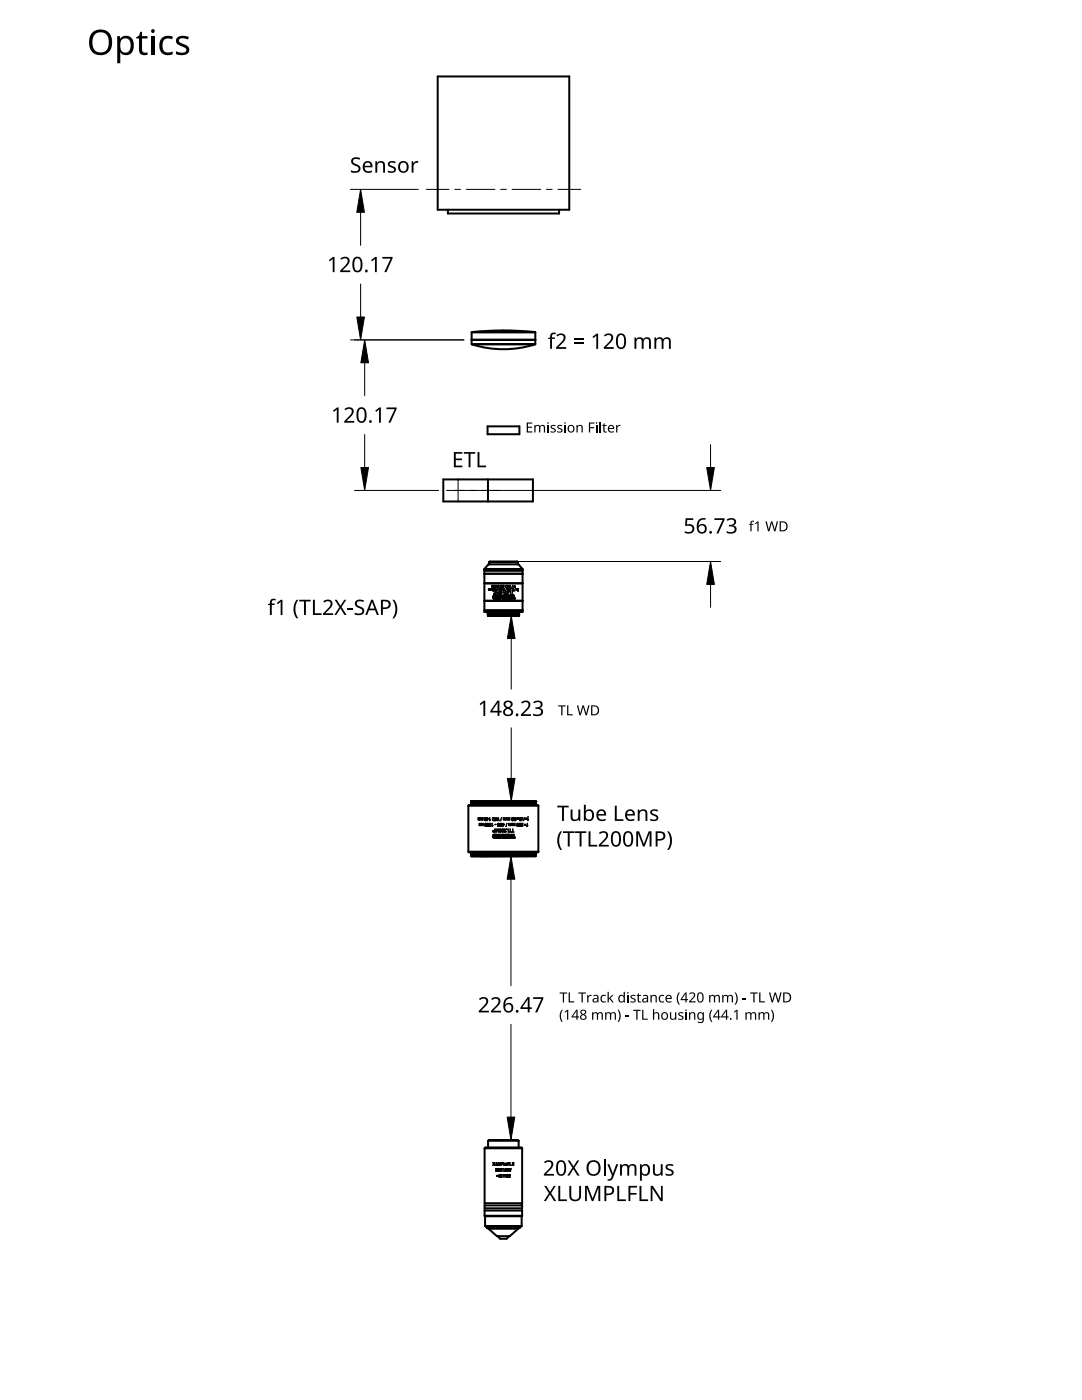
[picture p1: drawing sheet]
<svg xmlns="http://www.w3.org/2000/svg" width="216mm" height="279mm" viewBox="0 0 216 279" stroke-linecap="round" stroke-linejoin="round" font-family="sans-serif">
<g fill="none" stroke="#000" stroke-width=".4">
<path d="M87.3 15.3h26.3v26.6h-26.3zM89.4 41.9v.7h22.2v-.7M94.1 67.8v.1M94.1 66.3v1.5M94.1 67.9v.8M94.1 66.3h12.7M94.1 67.9h12.7M94.1 67.8h12.7M94.1 68.7h12.7M94.1 68.7h.1M94.2 68.7a20.8 20.8 0 0 0 12.6 0M94.2 66.3h12.6"/>
<path d="M94.2 66.3h-.1M94.2 68.7h12.6M106.8 66.3a61.9 61.9 0 0 0-12.6 0M106.8 66.3h.1M106.8 67.8v.1M106.8 66.3v1.5M106.8 67.9v.8M106.8 68.7h.1M88.5 95.7h17.8v4.4h-17.8zM97.3 85.1h6.3v1.6h-6.3zM97.4 95.7v4.4M96.7 113.6v8.5h7.6v-8.5"/>
<path d="M96.7 119.9h7.6M96.7 116.4h7.6M96.7 113.9h7.6M96.7 114.5h7.6M96.7 113.6l.8-1h6l.8 1M96.7 113.6h7.6M97.6 112.2v.4M97.6 112.2l.1-.1h5.5l.1 .1M97.6 112.2h5.7M98.5 119.1l.1 .2M98.5 119l-.1 .1M98.5 119.1h.1"/>
<path d="M98.5 119v.1M98.5 118.9v.1M98.6 119.1h.1M98.6 119.3h.1M98.6 119.3h-.1v.2h.4M98.6 119.3h.2M98.6 119.3h-.1l.1 .1 .3 .1M98.6 119v.1M98.7 119.3v.1M98.7 119.1l.2 .1M98.7 119.1h.1M98.7 119.4h.1"/>
<path d="M98.7 119v.1M98.7 119.3h.1M98.7 119h.1M98.7 118.9h.2M98.7 118.9h-.2M98.7 118.9h.1M98.7 119l.1 .1M98.8 119.3h-.1M98.8 119h.1M98.8 119.3h.1M98.8 119.1h.1M98.8 119.4h.1"/>
<path d="M98.8 119.3v.1M98.8 119v.1M98.8 119.1l.1 .1M98.9 119.2h.1M98.9 119.4v.1M98.9 118.9v.1M98.9 118.9l.1 .1M98.9 119.2l.1 .1M98.9 119h.1M99 119.1h.1M99 119.1v.1M99 119.3h.1"/>
<path d="M99 119.3l-.1 .1M99 119.2v.1M99 119.1h-.2M99 119.4h.1M99 119.4h-.1M99 119.2h.1M99 119.3l.5 .2v-.6l.2 .6h.1M99 119h.1M99 118.9v.1M99 118.9h1.4v.6h-.1v-.5h-.3l-.1 .5h-.2l-.2-.4v.4l-.5-.1M99 118.9h.1M99.1 119.1h.1"/>
<path d="M99.1 119v.1M99.1 119.1l.1 .1M99.1 119.3h.1M99.1 119h.1M99.1 119.3l.1 .1M99.2 119.1h.1M99.2 119.3l.1-.1v.2h-.1M99.2 119.3h-.1M99.2 119h-.1M99.2 119.2h.1M99.2 119l-.1 .1M99.2 119.4h.1"/>
<path d="M99.2 119.3h.1M99.2 119h.1M99.2 119h.1v.2h-.1M99.3 119.3h-.1M99.7 119.1h.1v.2zM99.8 119.1v.2M100.5 118.9h.1M100.5 118.9v.6h-.3v-.4h-.2M100.5 118.9v.3M100.5 119.2h.1M100.6 119.2h.1M100.6 119.2h-.1"/>
<path d="M100.6 118.9h-1.6M100.6 118.9h.1M100.6 118.9v.1M100.6 119h.1M100.6 119l.1 .1M100.6 119.3h.1M100.6 119.3l.1 .1M100.7 119.3h-.1M100.7 119.1h.1M100.7 119.4h.1M100.7 119.3l.2-.1v.2h-.2M100.7 119.1h.2v-.2h.1v.6h-.5v-.3"/>
<path d="M101.4 119.4h-.1M101.4 119h.1M101.4 119l-.2 .2 .1 .2M101.4 119v.4M101.7 118.9h.1v.2h.2v-.2h.2v.5h.2v-.5h.2v.5h.1v.1h-.7v-.2h-.2v.2h-.1zM103.3 112.2v.4M96.7 121.8h7.6M97.3 122.3v.1M97.3 122.5v.1M97.3 122.7v.1M97.3 122.6h.1M97.3 122.8h.1"/>
<path d="M97.3 122.5h.1M97.3 122.4l.1 .1M97.3 122.3h.1M97.4 122.9h.1M97.4 122.3h-.1M97.4 122.5h.1M97.4 122.6v.1M97.4 122.8v.1M97.4 122.3h6.2M97.4 122.3h.1M97.4 122.5h-.1M97.4 122.7h-.1"/>
<path d="M97.5 122.1v.2M97.6 122.3h-.2M100.5 122.9h-3.1M100.5 122.9h3.1M101.4 122.3h-4.1M103.4 122.1v.2M103.5 122.5l-6.1 .1M103.5 122.4l-6.1 .1M103.5 122.7l-6.1 .1M103.5 122.6l-6.1 .1M103.5 122.8l-6.1 .1M103.5 122.4h.1"/>
<path d="M103.5 122.5v.1M103.5 122.7v.1M103.5 122.8h.1M103.5 122.6h.1M103.6 122.7h-.1M103.6 122.5h-.1M103.6 122.3l-6.3 .1M103.6 122.5l-6.3 .1M103.6 122.7l-6.3 .1M103.6 122.5h-6.3M103.6 122.6l-6.3 .1M103.6 122.8l-3.1 .1"/>
<path d="M103.6 122.3l-.1 .1M103.6 122.3h.1M103.6 122.6v.1M103.6 122.8v.1M103.6 122.9h-6.2M94 160h.1M94.1 159.9h.1M94.1 159.9h12.8M94.1 159.9h1.8M94.1 159.9l-.1 .1M95.9 159.9l-1.9 .1M95.9 159.9h4.5"/>
<path d="M100.4 159.9l-6.4 .1M106.8 160h-12.7M106.8 160l-12.7 .1M106.8 160h.1M106.8 159.9h-6.4M106.9 159.9l-.1 .1M106.9 159.9h-.1M93.5 160.8l.1-.1h13.7l.1 .1M93.5 170l.1 .1h13.7l.1-.1M93.5 160.8v9.2M93.5 170h13.9M93.5 160.8h13.9"/>
<path d="M94 160.1h.1M94 160.3h.1M94 160.4v.1M94 170.3h.1M94 170.5h.1M94 170.6v.1M94 170.8h.1M94 170.7h.1M94 160.1l.1 .1M94 170.8l.1 .1M94 170.3l.1 .1M94 160.5h.1"/>
<path d="M94.1 170.4l-.1 .1M94.1 170.6h-.1M94.1 160.1h-.1M94.1 160v.1M94.1 160.2h.1M94.1 160.3v.1M94.1 170.4h.1M94.1 170.5v.1M94.1 170.7h.1M94.1 170.3h-.1M94.1 170.7l-.1 .1M94.1 160.2l-.1 .1"/>
<path d="M94.1 160.4h-.1M94.1 160.5v.2M94.1 170.1v.2M94.2 170.3h12.6M94.8 160.2l-.1 .1M98.5 166.9l.1 .1M98.6 166.6l-.1 .3M98.6 166.6l.4 .1M98.6 166.6l-.2 .1 .1 .2M98.6 167h.1M98.6 166.8h.1M98.6 167h-.2a.28 .28 0 0 0 .3 .2 .28 .28 0 0 0 .3-.1"/>
<path d="M98.6 167h-.1l.1 .2 .3-.1M98.6 167.1h.1M98.6 166.8l.2 .1M98.6 167.1h.2M98.7 166.8h.1M98.7 167h.1M98.7 167v.1M98.7 167.1h.1M98.7 166.7h-.1M98.7 166.7h.1M98.7 166.6h-.1M98.7 166.6h.1"/>
<path d="M98.7 166.6l.2 .1M98.8 167.1h-.1M98.8 167h.1M98.8 166.8h.1M98.8 166.7v.1M98.8 166.9h.1M98.8 166.8v.1M98.8 166.8l.2 .1M98.9 166.9v.1M98.9 167.1h.1M98.9 166.7h.1M98.9 166.7l.1 .1"/>
<path d="M98.9 166.8v.1M98.9 166.9h.1M98.9 167v.1M99 167.1l.1 .1M99 166.8h.1M99 167h.1M99 166.9h.1M99 166.7v.1M99 166.7h.1M99 167.1h.1M99 167v.1M99 166.9v.1"/>
<path d="M99 167.1v.1M99 167.2h.1M99.1 167.2h.1M99.1 167.2h.4v-.5l.2 .5M99.1 166.8h.1M99.1 166.8v.1M99.1 166.6l-.1 .1M99.1 166.9h.1M99.1 167v.1M99.1 166.7h.2v.2h-.1M99.1 167.1h.1M99.1 166.6h.1"/>
<path d="M99.1 166.6h.5M99.1 167h.1M99.2 167h-.1M99.2 167.1h.1M99.2 166.8h-.1M99.2 167h.1M99.2 166.6l-.2 .1M99.2 166.8h.1M99.2 166.8l.1 .1M99.2 167h.1l-.1 .1M99.3 167l-.1 .1M99.5 166.8l.1 .4h.2"/>
<path d="M99.6 166.6l.1 .1M99.6 166.8h.2l-.1 .2zM99.7 166.8v.2zM99.8 167.2l.2-.4h.3v.4M100.5 166.7h.1M100.5 166.7l-.1 .5h-.2v-.4h-.2l-.2 .4M100.5 166.7v.2M100.5 166.9h.1M100.6 166.9h.1M100.6 166.6h-1M100.6 166.6h.1M100.6 166.6l.1 .2"/>
<path d="M100.6 167h.1M100.6 167.1h.1M100.7 166.8h.1M100.7 167h-.1M100.7 167h.1v.1h-.2M100.7 166.8l.3-.2v.6h-.5l.1-.3M101 166.9h.1M101.2 167v.1M101.2 166.8v.2M101.2 167.1h.2M101.2 166.8h.1M101.3 166.7l-.1 .1"/>
<path d="M101.3 166.7h.1M101.3 166.7l.1 .1M101.4 166.8h.1M101.4 167v.1M101.4 166.8v.2M101.6 166.6h.2v.3h.2v-.3h.2v.5h.2v-.5h.1v.5h.2v.1h-.7v-.2h-.2v.2h-.2zM104.2 170.3h-10.2M106.7 160.5v.2M106.7 170.1v.2M106.8 170.8l-10.8 .1h10.9M106.8 170.3l-12.7 .1M106.8 170.5h-12.7"/>
<path d="M106.8 170.6l-12.7 .1M106.8 170.8l-12.7 .1M106.8 170.5l-12.7 .1M106.8 170.7h-12.7M106.8 160.4l-12.7 .1M106.8 160.3h-12.7M106.8 160.1l-12.7 .1M106.8 160.5h-7.9M106.8 160.3l-12.7 .1M106.8 160.2h-12.7M106.8 170.8l.1 .1M106.8 170.7h.1"/>
<path d="M106.8 170.5l.1 .1M106.8 170.3l.1 .1M106.8 160.5h-12.7M106.8 160.3l.1 .1M106.8 160.2h.1M106.8 160.1v.1M106.8 160.3h.1M106.8 160.4v.1M106.8 170.3h.1M106.8 170.5h.1M106.8 170.6v.1M106.8 170.8h.1"/>
<path d="M106.8 170.3h-12.8M106.9 170.9h-12.8M106.9 170.9h.1M106.9 160.4l-12.9 .1M106.9 160.1h-12.9M106.9 160.2l-12.9 .1M106.9 170.4l-12.9 .1M106.9 170.6h-12.9M106.9 170.7l-12.9 .1M106.9 160.4h-12.9M106.9 160l-12.9 .1M106.9 170.6l-12.9 .1"/>
<path d="M106.9 160v.1M106.9 160.2h.1M106.9 160.4h.1M106.9 170.4h.1M106.9 170.6h.1M106.9 170.7h.1M106.9 170.7l-.1 .1M106.9 170.6h-.1M106.9 170.4l-.1 .1M106.9 160.4h-.1M106.9 160.2l-.1 .1M106.9 160.1h-.1"/>
<path d="M107.4 160.8v9.2M96.7 229.2v10.9h7.5v-10.9M96.7 229.2l.2-.2h7.1l.2 .2M96.7 229.2h7.5M97.4 227.7l.2-.2h5.7l.2 .2M97.4 227.7v1.3M97.4 227.7h6.1M103.5 227.7v1.3M96.7 242.6l.1 .1M96.7 240.6h7.5v.5h-7.5zM96.7 242.6v-1h7.5v1M96.7 242.6h7.5"/>
<path d="M96.7 240.1v.5M96.7 241.1v.5M96.8 244.7l.4 .4h6.5l.4-.4M96.8 242.7v2M96.8 242.7h7.3M96.8 244.7h7.3M97.5 245.2l1.7 1.5h2.5l1.7-1.5M97.5 245.1v.1M97.5 245.2h5.9M99.3 246.7l.5 .5h1.3l.5-.5M103.4 245.1v.1M104.1 242.7v2"/>
<path d="M104.2 240.1v.5M104.2 241.1v.5M104.2 242.6l-.1 .1"/>
<circle cx="101.3" cy="119.2" r=".33"/>
<circle cx="101.3" cy="166.9" r=".33"/>
</g>
<g fill="none" stroke="#000" stroke-width=".2">
<path d="M91.4 95.7v4.4M97.5 117.7h.1M97.5 117.4h.1M97.5 117.7v.1M97.5 117.8h.1M97.5 117.4v.3M97.6 117.8h-.1M97.6 117.7v.1M97.6 117.7h.1M97.6 117.7v-.3v.3M97.6 117.8h.1M97.7 117.8h.1"/>
<path d="M97.7 117.7v.1M97.7 117.7h.1M97.7 117.7l.1-.3-.1 .4M97.9 117.8h.1M97.9 117.7h.1M97.9 117.7l-.1-.3 .1 .4M97.9 117.7v.1M98 117.8h-.1M98 117.8h.1M98 117.7v.1M98 117.7h.1M98 117.7l.1-.3-.1 .4"/>
<path d="M98.1 117.1h.1M98.1 117.1v.1M98.1 117.2h.1M98.2 117.2h.1M98.2 117.1l-.1-.3v.3M98.2 117.1h.1M98.3 117.1h-.1M98.3 117.1h.1M98.3 117.1l-.1 .1M98.3 117.1v-.3v.3M98.3 117.1v.1M98.3 117.2h.1"/>
<path d="M98.4 117.1h.1M98.4 117.8h.1M98.4 117.9h.1M98.4 117.5v.3M98.4 117.8v.1M98.4 117.5h.1M98.4 117.9v.1M98.4 117.2h.1M98.4 118h.1M98.5 117.9h-.1M98.5 116.8v.4zM98.5 117.9l-.1 .1"/>
<path d="M98.5 117.9h.1M98.5 117.5h.1M98.5 117.5v.1M98.5 117.6v.3M98.5 117.5h-.2l.1 .4M98.5 117.5v.4M98.6 118.7h.1M98.6 117.1h.1M98.6 117.1v.1M98.6 118.6h.1M98.6 118.5v.1M98.6 117.2h.1"/>
<path d="M98.6 118.5h.1M98.7 117.2h.1M98.7 117.1h.1M98.7 117.1l-.1-.3v.3M98.7 118.4l-.1 .1M98.7 117.9h.1M98.7 117.5v.4M98.7 118.4h.1M98.7 118.4h.2v.2h-.3M98.7 117.5h.1M98.7 117.5h.2M98.8 117.1h-.1"/>
<path d="M98.8 117.1h.1M98.8 117.1l-.1 .1M98.8 117.1v-.3l.1 .3M98.8 117.9h.1M98.8 117.1l.1 .1M98.8 117.5h.1M98.8 117.5v.4M98.9 117.2h.1M98.9 117.1h.1M98.9 117.5h.1M98.9 118.1v.6h-.3l-.1-.2 .4-.2zM98.9 117.5l-.1 .4"/>
<path d="M99 117.1h-.1M99 117.2h-.1M99 117.1v.1M99 116.8v.4zM99 118.1l.2 .2h.2l.2-.2-.3 .6zM99.1 117.4l-.1 .5h.3h-.3zM99.2 118.3h.2l-.1 .3zM99.3 117h.1M99.3 116.9v.1M99.3 117l.1 .1M99.3 117.2v.1M99.3 116.9h.1"/>
<path d="M99.3 117.2h.1M99.3 117.6l.2 .1zM99.3 117.3h.1M99.4 117h.1M99.4 116.9v.1M99.4 116.9h.1M99.4 117.1l-.1 .1M99.4 117.2h.1M99.4 117.1h.1M99.4 117v.1M99.4 117.1v.1M99.4 117.2l.1 .1"/>
<path d="M99.5 116.9h-.1M99.5 116.9h.1M99.5 117.1h-.1M99.5 117.1h.1M99.5 117.3h.1M99.5 117.2v.1M99.5 116.8l-.2 .1M99.5 116.8h.1M99.5 117.2h.1M99.5 117.2l-.1 .1M99.5 116.8l.1 .1h-.1M99.6 117.9h.1"/>
<path d="M99.6 117.5v.4M99.6 117.9l.1 .1M99.6 117.5h.2M99.6 117.5h.1M99.6 117.5l.1 .4M99.6 118.4h.1M99.7 118.1l-.1 .3M99.7 117.9h.1M99.7 118.4l.2 .1M99.7 118.1h.1M99.7 117.5h.1M99.7 118h.1"/>
<path d="M99.7 116.8h.1M99.7 118.3h.1M99.7 118.2v.1M99.7 118.2h.1M99.7 118.6h.1M99.8 117.5h-.1M99.8 117.5h.1M99.8 117.9h-.1M99.8 118.3l.3 .2M99.8 117.9h.1M99.8 117.5v.4M99.8 117.9l-.1 .1"/>
<path d="M99.9 118.5h.1M99.9 117.3h.1M99.9 117.2h.1M99.9 117.2v.1M100 118.6h-.2M100 117.1h.1M100 116.9v.2M100 117.2l.1 .1M100 117.7h.1M100 118.6h.1M100 117.9h.2l.1-.2-.1 .2zM100 118.5h.1"/>
<path d="M100 117.7v.1M100 116.9h.1M100 118.1l.1 .2-.4-.1M100 118.1h-.3M100 118.5v.1M100 117.8h.1M100 117.5v.2M100 117.5h.1M100.1 117.1h-.1M100.1 117.5l-.1 .2M100.1 117.7h.1M100.1 117.5h.1"/>
<path d="M100.1 116.9h.1M100.1 117.2v.1M100.1 118.5h.1M100.1 117.1h.1M100.1 118.6l-.1 .1a.17 .17 0 0 1-.2 .1 .17 .17 0 0 1-.1-.3v.1M100.1 116.9v.1M100.1 117.4l-.1 .1M100.1 116.8h.1M100.1 116.8l-.2 .1 .1 .2M100.1 117.4h.1M100.1 117.4l.1 .1M100.1 117v.1"/>
<path d="M100.1 117h.1M100.1 117.1v.1M100.1 116.8l.1 .4-.3 .1M100.2 117.7h-.1M100.2 117.5h.1M100.2 117.5v.1M100.2 118.3h.2zM100.2 117.8h-.2M100.2 117.6h.1M100.3 117h.1M100.3 117v.1M100.3 117.1h.1"/>
<path d="M100.3 116.9v.1M100.3 117.5l.1 .2M100.4 116.8l-.1 .3M100.4 117.5h-.1M100.4 117.5l.2-.1 .1 .2-.1-.1M100.4 117.8v.1M100.4 117.9h.1M100.4 116.9h.1M100.4 117.1h.1M100.4 117.8h.1M100.4 116.8h.1M100.4 117.9h.2"/>
<path d="M100.4 117.6h.1M100.4 117.7v.1M100.4 117.6v.1M100.4 117.7h.1M100.4 117.5v.1M100.4 117.5h.1M100.4 118.1l.3 .2 .3-.2-.2 .3 .2 .3-.3-.2-.2 .2 .2-.3zM100.5 117.9h.1M100.5 117.8h-.1M100.5 116.9h-.1M100.5 117.7h.1M100.5 117.5h-.1"/>
<path d="M100.5 117.5h.1M100.5 117.1h-.1M100.5 117.1h.1l-.1 .2h-.2l.2-.1v-.1h-.1M100.5 116.9h.1M100.5 116.8h.1M100.5 117.7v.1M100.5 116.8l.1 .1M100.6 117.9h-.1M100.6 116.9h.1M100.6 117.5h.1M100.6 117.9h.1M100.6 117.8v.1"/>
<path d="M100.6 117.8h.1M100.7 118.5h.1M100.9 117.3h.1M100.9 117.3v-.4l.4-.1v.5M100.9 117.3h.5l.1-.4 .2 .4 .1-.4 .1 .4-.1-.5-.2 .5-.2-.5-.1 .5M101 117.2h.1M101 116.9h.2v.4l-.3-.1zM101 117.4l-.1 .6zM101.1 118.6h.1M101.1 118.6v.1M101.1 118.7h.1M101.2 118.5v.1"/>
<path d="M101.2 118.6h.1M101.2 118.5h.1M101.3 118.3l-.2 .3M101.3 118.3h.1M101.3 118.2v.1M101.3 118.2h.1M101.3 118.6h-.1M101.4 117.9h.1M101.4 117.5v.4M101.4 118.6h-.1M101.4 118.6h.1M101.4 117.9v.1"/>
<path d="M101.4 117.5h.1M101.4 117.5h.2M101.4 118.6v.1h-.2M101.4 118h.1M101.5 118.1l-.3 .4M101.5 117.9h.1M101.5 117.5h-.1M101.5 117.5h.1M101.5 118.1l.3 .1 .1 .5v-.6h-.8l.2 .1M101.5 117.5v.4M101.5 117.9v.1M101.6 117.5h.1"/>
<path d="M101.6 117.9h-.1M101.6 117.5v.4M101.8 117.4v.4h.1l-.1 .2zM102.1 117.4h.1M102.2 118.1v.5l.2 .1h-.4l.2-.1zM102.2 116.8l-.1 .5zM102.3 117.8h.1M102.3 117.9h.1M102.3 117.5v.3M102.3 117.8v.1M102.3 117.9v.1M102.3 117.5h.1"/>
<path d="M102.3 118h.1M102.4 117.9h.1M102.4 117.5h-.1M102.4 117.9v.1M102.4 117.5h.1M102.4 117.5v.4M102.4 117.5h-.2l.1 .4M102.5 117.5l-.1 .4M102.5 117v.1M102.5 117h.1M102.5 117.1h.1M102.5 117.1v.1"/>
<path d="M102.6 117.1h.1M102.6 117h-.1M102.6 117.2h.1M102.6 117h.1M102.6 117v.1M102.7 118h.1M102.7 117.1h.1M102.7 117h-.1M102.7 117.2h.1M102.7 117v.1M102.8 117h.1M102.8 117h-.1"/>
<path d="M102.8 117.1h.1M102.8 117v.1M102.8 117.2h.1M102.8 117.4l-.1 .6zM103.1 117.6l-.1-.2v.4l.1-.1 .1 .1M103.1 117.6h.1M103.1 117.6l.1-.2h.3l-.2 .4M103.3 117.8h.1M103.3 117.8v.1M103.3 117.9h.1M103.4 117.6l-.1 .2M103.4 117.6h.1"/>
<path d="M103.4 117.6l-.1-.2-.1 .2v.2M103.4 117.9h.1M103.4 117.8v.1M103.4 117.8h.1M103.5 117.9h-.1M103.5 117.9h.1M103.5 117.8v.1M95.4 163.6h.1M95.4 163.5v-.3v.4M95.4 163.5h.1M95.5 163.5h.1M95.5 163.5v.1"/>
<path d="M95.5 163.6h.1M95.6 163.5l-.1 .1M95.6 163.6h-.1M95.6 163.5h.1M95.6 163.6h.1M95.6 164.7h.1M95.6 164.7l.1 .1M95.6 163.5v-.3v.3M95.7 164.6h.1M95.7 164.6l-.1-.3v.4M95.7 164.8h.1M95.7 164.6v.1"/>
<path d="M95.7 163.5v.1M95.7 164.7h.1M95.7 163.6h.1M95.7 163.5l.1-.3v.4M95.8 163.6h-.1M95.8 164.7h-.1M95.8 163.6h.1M95.8 164.7h.1M95.8 164.7l-.1 .1M95.8 164.7l.1 .1M95.9 164.6l-.1-.3v.3M95.9 164.6h.1"/>
<path d="M95.9 164.6v.1M95.9 164.8h.1M95.9 164.7h.1M95.9 163.6h.1M96 164.7h-.1M96 164.8h-.1M96 163.6h.1M96 164.7h.1M96 164.7v.1M96 164.7l.1-.4-.1 .5M96 163.5l-.1-.3v.4M96 163.5h.1"/>
<path d="M96 163.5v.1M96.1 163.6h-.1M96.1 163.6h.1M96.1 163.5v.1M96.1 163.5h.1M96.1 163.5l.1-.3v.3M96.2 164.7h.1M96.2 164.7l.1 .1M96.2 163.6h.1M96.2 163.5v.1M96.2 164.7v-.4v.4M96.3 163.6h-.1"/>
<path d="M96.3 164.7h.1M96.3 163.6h.1M96.3 164.8h.1M96.3 163.5h.1M96.3 163.5l.1-.3-.1 .4M96.4 164.7l-.1 .1M96.4 164.6l-.1 .1M96.4 164.6h.1M96.4 164.6l.1-.3-.1 .4M96.4 164.7h.1M96.7 163.7h.1M96.7 163.6v.1"/>
<path d="M96.7 163.2l.1 .3M96.7 163.6h.1M96.7 163.7l.1 .1M96.7 163.2h.1M96.7 163.2h.3v.4M96.8 163.8h.1M96.8 163.5l-.1 .1M96.8 163.4h.1M96.8 163.3v.1M96.8 163.6v.1M96.8 163.8h.2M96.8 163.7h.1"/>
<path d="M96.8 163.6h.1M96.8 163.3h.1M96.8 163.4v.1M96.8 163.5h.1M96.9 164.9h.1M96.9 164.4l-.1 .2 .1 .3M96.9 164.4h.1M96.9 163.7h.1M96.9 163.6h.1M96.9 163.2l-.1 .1M96.9 163.5h.1M96.9 163.2v.1"/>
<path d="M96.9 163.6v.1M96.9 163.3l.1 .1M97 164.9h-.1M97 163.4l-.1 .1M97 163.4h.1M97 164.8v.1M97 164.4h.1M97 163.8h.1M97 164.4v.4M97 163.6h.1M97 164.3v.1M97 164.3a.33 .33 0 0 0-.3 .3 .33 .33 0 0 0 .2 .3"/>
<path d="M97 163.6v.2M97 164.4l.1 .4-.2 .1M97.2 163.2l.1 .1h.2l-.3 .5zM97.2 164.9h.1M97.2 164.3v.6M97.3 164.4v.4M97.3 164.8h.1M97.3 163.4h.1l-.1 .2zM97.3 164.4h.1M97.3 164.8v.1M97.3 164.3h-.1M97.3 164.9h.1"/>
<path d="M97.3 164.3h.1M97.4 164.9h-.1M97.4 164.9h.1M97.4 164.4h.1M97.4 164.3h.1M97.4 164.4v.5M97.5 164.3v.1M97.5 164.4v.4l-.2 .1M97.7 163.2v.5l.2-.1-.2 .2zM97.7 164.7v.2h.2M97.7 164.5v.1M97.7 164.6h.1"/>
<path d="M97.7 164.7h.1M97.7 164.8h.1M97.7 164.7v.1M97.7 164.8l.1 .1M97.7 164.4v.1M97.7 164.6l.1 .1M97.7 164.4h.2M97.7 164.4h.1M97.8 164.9h.1M97.8 164.7h-.1M97.8 164.7h.1M97.9 164.3l-.3 .1 .1 .3"/>
<path d="M97.9 164.3h.1M97.9 164.8l-.1 .1M97.9 164.4h.1M97.9 164.8h.1M97.9 164.8v.1M97.9 164.9h.1M97.9 164.3v.1M98.2 164.3v.5l.2-.1-.2 .2zM98.3 163.2h.4v.6h-.2a.33 .33 0 0 1-.3-.2 .33 .33 0 0 1 .1-.4zM98.4 163.8h.1M98.4 163.3l.3-.1v.5h-.3zM98.4 163.7h.1"/>
<path d="M98.4 165.8l.3-.1 .1-.2v.6l-.4-.1zM98.4 165.9h.1M98.4 165.9l.1 .1M98.5 166h.1M98.5 165.8l-.1 .1M98.5 165.8h.2v.2h-.2M98.5 165.8h.1M98.7 164.5l.3 .1zM98.9 165.5l.1 .5 .2-.5 .2 .5 .1-.5v.6h-.1l-.2-.6-.1 .6h-.2zM98.9 163.2l.3 .5 .3-.5 .1 .6-.2-.5-.2 .5-.2-.5-.2 .5zM99.5 164.9h.1M99.5 164.4h.1"/>
<path d="M99.5 164.4l-.1 .1 .1 .4M99.6 164.3h.1M99.6 164.3a.34 .34 0 0 0-.3 .3 .34 .34 0 0 0 .2 .3M99.6 164.4l-.1 .5M99.6 164.3v.1M99.6 164.4l.1 .4-.2 .1M99.8 166.1h.1M99.9 166h.1M99.9 165.5l-.2 .2 .2 .3M99.9 165.5v.1M99.9 165.5a.34 .34 0 0 0-.3 .2 .34 .34 0 0 0 .2 .4M99.9 165.5h.1"/>
<path d="M99.9 164.9h.1M99.9 165.6v.4M99.9 165.5l.1 .4-.2 .2M100 164.9h.1M100 164.8v.1M100 164.8l.1-.3-.2-.1-.1 .2 .2 .3M100 164.3a.34 .34 0 0 0-.2 .3 .34 .34 0 0 0 .1 .3M100 164.3h.1M100 163.2l-.1 .6zM100.1 164.3h.1M100.1 164.3v.1M100.1 164.4v.1a.3 .3 0 0 1-.2 .4"/>
<path d="M100.2 165.8l.1 .2M100.2 165.8v-.2l.2-.1-.1 .5M100.3 166.1h.1M100.3 164.3l.1 .2h.3l-.3 .4-.2-.4zM100.3 166h.1M100.4 165.5h.1M100.4 165.5a.34 .34 0 0 0-.3 .2 .34 .34 0 0 0 .2 .4M100.4 164.5h.2l-.2 .3zM100.4 165.5l.1 .1a.3 .3 0 0 1-.2 .5M100.5 163.5h.1M100.5 163.5l-.1-.3v.4h.2M100.5 163.5l.1 .1"/>
<path d="M100.6 163.6h.1M100.6 165.9h.1M100.6 165.9v.1M100.6 166l.1 .1M100.7 163.5l-.1 .1M100.7 163.5h.1M100.7 163.6h-.1M100.7 165.9h.1M100.7 165.9v.1M100.7 163.6h.1M100.7 166.1h.1M100.7 166h.1"/>
<path d="M100.7 165.8v.1M100.8 166h.1M100.8 163.5l-.1-.3v.3M100.8 163.5h.1M100.8 163.5v.1M100.8 163.6h.1M100.8 165.6l-.2 .3M100.9 165.6h-.1M100.9 166h-.1M100.9 166h.1M100.9 163.5l-.1 .1M100.9 163.5h.1"/>
<path d="M100.9 163.6h-.1M100.9 165.9l-.2 .2M100.9 163.5l.1-.3v.4h-.1M101 165.5l-.3 .3M101.1 165.5h.3l.1 .6v-.6h-.9l.3 .1M101.1 164.3l-.2 .6zM101.2 163.6h.1M101.2 163.5h.1M101.2 163.5l-.1-.3 .1 .4M101.2 163.5l.1 .1M101.3 163.6h.1M101.4 163.5l-.1 .1"/>
<path d="M101.4 163.5h.1M101.4 163.6h-.1M101.4 163.6h.1M101.5 163.5h.1M101.5 163.5l-.1-.3v.3M101.5 164.7h.1M101.5 164.7l.1 .1M101.5 163.5v.1M101.5 163.6h.1M101.6 164.6h.1M101.6 164.6l-.1-.3v.4M101.6 164.6v.1"/>
<path d="M101.6 164.7h.1M101.6 163.6h.1M101.6 163.5v.1M101.6 163.5h.1M101.7 163.6h-.1M101.7 163.5h-.1M101.7 163.5l.1-.3v.4h-.1M101.7 164.8h-.1M101.7 164.7h-.1M101.7 163.6h.1M101.7 164.7h.1M101.7 165.5l.1 .5h.5l.1-.5v.5l.2 .1h-1.1l.2-.1z"/>
<path d="M101.8 164.7l-.1 .1M101.8 164.7h.1M101.8 164.7v.1M101.8 164.6h.1M101.8 164.6l-.1-.3v.3M101.8 164.6v.1M101.8 164.8h.1M101.9 164.7h.1M101.9 164.8h.1M102 164.7h-.1M102 164.7l.1-.4v.5h-.2M102 164.7h.1"/>
<path d="M102 166v.1M102.1 166v.1M102.2 163.3l.1 .4M102.2 164.7h.1M102.2 163.3h.1M102.2 164.7l.1 .1M102.3 163.2l-.1 .1M102.3 164.8h.1M102.3 163.8h.1M102.3 164.6h.1M102.3 164.6l-.1-.3v.4M102.3 164.6v.1"/>
<path d="M102.3 163.2l.1 .1M102.3 163.2h.1M102.3 164.7h.1M102.3 163.7h.1M102.4 163.3h.1M102.4 164.8h.1M102.4 163.3l-.1 .4M102.4 164.7h.1M102.4 163.8h-.1M102.4 163.2h.1M102.4 163.2a.32 .32 0 0 0-.3 .2 .32 .32 0 0 0 .2 .4M102.4 163.2v.6"/>
<path d="M102.4 164.7l.1-.4 .1 .4M102.4 164.7v.1M102.5 164.7h-.1M102.5 164.7l.1 .1M102.6 164.7h.1M102.6 163.6h.1M102.6 163.6v.1M102.6 163.7h.1M102.6 164.8h.1M102.7 163.6h.1M102.7 163.6v.1M102.7 164.7h-.1"/>
<path d="M102.7 163.7h.1M102.7 164.7h.1M102.7 164.7l.1-.4v.5l-.1-.1M102.7 164.7l-.1 .1M102.8 163.3l-.2 .3M102.8 163.3h.1M102.8 163.3l-.2-.1h.4l-.3 .4M102.8 163.7h-.1M102.8 163.7h.1M102.9 163.7h-.1M102.9 163.7l-.1 .1-.2-.1M102.9 163.7h.1"/>
<path d="M103.1 163.4h.1M103.1 163.3v.1M103.1 163.3h.1M103.1 163.5h.1M103.2 163.3h-.1M103.2 163.4l.1-.2v.3h-.2M103.2 163.3h.1M103.2 164.4v.4M103.2 164.8h.1M103.2 164.4h.1M103.2 164.8l.1 .1M103.2 164.9h.1"/>
<path d="M103.3 163.3h-.1M103.3 164.4h.1M103.3 164.4h-.1M103.3 164.9h.1M103.4 163.2h.2v.3h-.2l.1-.1v-.2zM103.4 164.8l-.1 .1M103.4 164.4h.1M103.4 164.4v.4M103.4 164.3a.32 .32 0 0 0-.3 .3 .32 .32 0 0 0 .1 .3M103.4 164.3v.1M103.4 164.4l.1 .4-.2 .1M103.5 163.3h-.1h.1"/>
<path d="M103.7 164.4v.4M103.7 164.8h.1M103.7 164.4h.1M103.7 164.8v.1M103.7 164.9h.1M103.8 164.9h-.1M103.8 164.4h.1M103.8 163.2l.4-.1a.38 .38 0 0 1 0 .5 .38 .38 0 0 1-.4 .2h-.1zM103.8 163.3h.1M103.8 164.4v.5M103.8 164.3l.1 .1M103.8 164.3a.32 .32 0 0 0-.3 .3 .32 .32 0 0 0 .2 .3"/>
<path d="M103.9 164.4l-.1 .5M103.9 163.3h-.1M103.9 163.3h.2l-.3 .3v-.3M104 164.8h.1M104 164.8v.1M104 164.9h.1M104.1 164.8h.1M104.1 163.3v.4h-.2zM104.1 164.8v.1M104.1 164.9h.1M104.2 164.5l-.2 .3M104.2 164.5h.1"/>
<path d="M104.2 164.5l-.2-.2h.3l-.2 .5M104.2 164.9h-.1M104.2 164.9h.1M104.2 164.8v.1M104.3 164.8h-.1M104.3 164.8l-.2 .1M104.6 163.2l-.2 .6zM104.6 164.5l.3 .1zM104.6 164.7l.3 .1zM104.7 163.4h.1M104.7 163.4v.1M104.7 163.5h.1"/>
<path d="M104.7 163.5l.1 .1M104.8 163.5h.1M104.8 163.4h-.1M104.8 163.3l-.1 .1M104.8 163.3h.1M104.8 163.3v.1M104.8 163.3l.1 .1M104.9 163.4h.1M104.9 163.5h-.1M104.9 163.4v.1M104.9 163.5l-.1 .1M104.9 163.5h.1"/>
<path d="M104.9 163.5l.1 .1M105 163.4h.1M105 163.4v.1M105 163.5h.1M105 163.6h.1M105.1 163.3l-.1 .1M105.1 163.3h.1M105.1 163.3v.1M105.1 163.6h.1M105.1 163.3l-.2 .1M105.1 163.5h.1M105.1 163.4h.1"/>
<path d="M105.1 163.3l.1 .1M105.1 163.4v.1M105.1 164.9h.1M105.2 163.4l-.1 .2M105.2 163.4h.1M105.2 164.9h.1M105.2 164.8v.1M105.2 164.8h.1M105.2 164.8l.1-.5v.5l-.2 .1M105.3 163.6l-.1-.1 .2 .2M105.3 163v.6M105.3 163h.1"/>
<path d="M105.4 163.7h.1M105.4 163.6l.1-.1-.1 .2M98.7 232.6l-.2-.3 .2-.3-.2 .2-.2-.2 .2 .3-.2 .3 .2-.3 .1 .3h.4l-.2-.1v-.5l-.1 .6M99 233.2l-.1 .2 .1-.1M99 233.2h.1M99 233.3h.1M99.1 233.3h.1M99.1 234.7h.1M99.1 234.6v.1M99.1 234.6h.1M99.1 234.8h.1M99.1 232.5h.1"/>
<path d="M99.1 232.5l-.1-.5 .1 .5 .1 .1 .2-.1v-.5l-.1 .5M99.1 233.2h.1M99.1 233.2l-.1 .5 .2 .1h-.3l.2-.5M99.2 232.5h.1M99.2 234.6h.1M99.2 234.6h-.1M99.2 234.6v.1M99.2 234.7h.1M99.2 234.8h.1M99.2 234.8h.2M99.3 233.7v.1M99.3 233.2v.5"/>
<path d="M99.3 232.5h-.1M99.3 233.6v.1M99.3 233.2h.1M99.3 232.5h.1M99.3 233.3v.3M99.3 233.7h.1M99.3 233.8h.1M99.3 233.3h.1M99.4 234.8h.1M99.4 233.8h.1M99.4 233.2l-.1 .1M99.4 234.7v.1"/>
<path d="M99.4 234.6v.1M99.4 234.5l-.1 .1M99.4 233.2h.1M99.4 234.6h.1M99.4 234.5h.1M99.4 233.2v.1M99.4 233.7h.1M99.4 233.2h-.1M99.4 233.3h.1M99.4 234.5v.1M99.4 233.3v.4M99.4 234.7h.1"/>
<path d="M99.5 234.6h.1M99.5 234.7h-.1M99.5 233.2h.1M99.5 234.6v.1M99.5 234.7h.1M99.5 234.8h-.1M99.5 233.2l-.1 .6M99.5 232l.2 .4 .2-.4v.6v-.5l-.2 .5-.1-.5-.1 .5zM99.5 234.6v.2M99.6 233.2l.2 .2 .2-.2-.2 .3 .2 .3 .2-.6-.2 .6-.2-.3-.2 .3 .1-.3zM99.7 234.4l-.1 .6zM99.7 232.4v.1"/>
<path d="M99.8 234.4v.4l.1 .2M99.9 234.8v.1M99.9 234.4h-.1M99.9 234.5v.3M99.9 234.9h.1M99.9 234.4h.1M99.9 234.4v.1M99.9 235h.1M100 234.9h-.1M100 234.5h.1M100 235h-.1M100 234.9v.1"/>
<path d="M100 234.5v.4M100 234.9h.1M100 234.4h.1M100 234.4v.5M100 232l.4 .1-.1 .2h-.2v.3zM100.3 232.1h.1M100.3 232.1h-.2v.2h.2M100.3 232.3h.1M100.3 232.2v.1M100.3 232.1v.1M100.3 232.2h.1M100.3 234.4h.4l-.3 .1v.1h.2l-.2 .1v.3z"/>
<path d="M100.4 233.2v.6v-.5l-.2 .1zM100.5 232v.6zM100.6 233.7v.1zM100.6 232.5h.1M100.6 232.5l.1 .1M100.6 232.4v.1M100.6 232.2l.1 .1M100.6 232.2h.1M100.6 232.4h.1M100.7 232.6h.1M100.7 232.5h.1M100.7 232.2h-.1"/>
<path d="M100.7 232.4h-.1M100.7 232.4h.1M100.7 232.2v.1M100.7 232.2h.2M100.7 232.2h.1M100.7 232.3v.1M100.7 234.4l.3 .4 .1-.4v.6l-.3-.5-.1 .5zM100.8 232.6h.1M100.8 233.2l.1 .6M100.8 232.2h.1M100.8 232.5h-.1M100.8 233.6v.1"/>
<path d="M100.8 232.2v.1M100.8 233.2h.1M100.8 232.5h.1M100.8 233.7h.1M100.8 232.3h.1M100.8 232.3h-.1M100.8 232.4h-.1M100.8 232.4h.1M100.8 232.4v.1M100.9 233.8h.1M100.9 232.2h.1M100.9 233.3l-.1 .3"/>
<path d="M100.9 233.7h.1M100.9 233.2v.1M100.9 232.2v.4h-.1M100.9 233.2h.1M100.9 233.3h.1M100.9 233.3l.1 .3M101 233.7h-.1M101 233.2h-.2M101 233.2h.1M101 233.8h-.1M101 233.6v.1M101 233.7v.1"/>
<path d="M101 233.2v.5M101 232.2v.4l.1-.4M101.1 232.2h-.1M101.1 232.2h.1M101.1 232.1v.1M101.1 232.1l.1 .1M101.2 232.2h.1M101.2 232.2v.1M101.2 232.2v.4v-.3M101.2 233.2v.6M101.2 233.3v.4M101.2 233.8h.1"/>
<path d="M101.2 233.2h.1M101.2 233.7h.1M101.2 233.2v.1M101.3 233.2h-.1M101.3 234.4l-.1 .1h.1M101.3 233.2v.1M101.3 233.7h.1M101.3 233.3h.1M101.3 234.4h.1M101.3 233.8h-.1M101.3 233.3v.3M101.3 233.2h.1"/>
<path d="M101.3 233.6v.1M101.3 233.7v.1M101.3 233.2v.5M101.3 232h.3l-.2 .1v.1h.2l-.2 .1v.3zM101.4 234.4h.1M101.4 234.4v.1M101.4 234.4h-.1M101.4 234.5h.1M101.4 234.4l.1 .2-.2 .3 .2 .1h-.3l.2-.5M101.4 233.2l.2 .5 .2-.5 .1 .5 .1-.5-.1 .6-.2-.5-.1 .5zM101.6 234.4v.1M101.6 234.4h.1"/>
<path d="M101.7 234.4h.1M101.7 233.3h.1M101.7 232l.1 .5 .2 .1h-.3zM101.7 234.4v.1M101.8 234.4h.1M101.8 234.4h-.2M101.8 234.5h.1M101.8 234.4v.2l-.2 .3 .2 .1h-.3l.3-.5M102.2 232l.3 .5v-.5v.6l-.2-.5-.1 .5z"/>
</g>
<circle cx="106.9" cy="159.9" r=".2" fill="#000"/>
<g fill="none" stroke="#000" stroke-width=".2">
<path d="M69.9 37.8h13.6M72 42.4v6.6M72 56.7v6.6M69.9 67.8h22.7M72.8 72.4v6.6M70.7 97.9h16.8M72.8 86.7v6.6M90.7 97.9h53.1M141.8 88.7v4.6M99.3 112.1h44.5M141.8 116.6v4.6M100 122.9h2"/>
<path d="M102 127.4v10.1M100 159.9h5.3M102 145.2v10.1M99.9 170.9h5.3M102 175.5v21.2M102 204.4v18.5M99.9 227.5h1.8"/>
</g>
<path d="M72 37.8l.7 4.6h-1.5zM72.8 67.8l.7 4.6h-1.5zM71.2 63.3h1.5l-.7 4.5zM72 93.3h1.5l-.7 4.6zM141 93.3h1.5l-.7 4.6zM141.8 112.1l.7 4.5h-1.5zM102 122.9l.8 4.5h-1.6zM101.2 155.3h1.6l-.8 4.6zM102 170.9l.7 4.6h-1.5zM101.2 222.9h1.5l-.7 4.6z" fill="#000" stroke="#000" stroke-width=".2"/>
<g fill="#000">
<path d="M28 6.3h.3v.9h1.1v.5h-1.1v2.1a.69 .69 0 0 0 .4 .7 .69 .69 0 0 0 .8-.1v.5a1.14 1.14 0 0 1-1.8-1v-2.2h-.5v-.3l.5-.3zM30.2 7.2h.6v3.7h-.6zM32.2 7.6a2.01 2.01 0 0 1 2.3-.3l-.2 .6a1.28 1.28 0 0 0-1.5 0 1.28 1.28 0 0 0-.4 1.5 1.22 1.22 0 0 0 .8 1.1 1.22 1.22 0 0 0 1.3-.2v.5a1.82 1.82 0 0 1-2.1-.2 1.82 1.82 0 0 1-.6-1.9zM35.3 7.6a2.2 2.2 0 0 1 2.4-.2l-.2 .5a1.36 1.36 0 0 0-1.8 .1 .66 .66 0 0 0 .7 .7 1.38 1.38 0 0 1 1.3 1.7 2.09 2.09 0 0 1-2.6 .4v-.6a1.48 1.48 0 0 0 2.1-.1 .84 .84 0 0 0-.9-.9 1.11 1.11 0 0 1-1-1.6zM70.2 31.7a1.43 1.43 0 0 1 1.7-.2l-.2 .4-.1-.1a.64 .64 0 0 0-.8-.1 .64 .64 0 0 0-.3 .6l.5 .4a.93 .93 0 0 1 .9 1.1 .93 .93 0 0 1-1.3 .7l-.6-.1v-.4a1.08 1.08 0 0 0 1.5-.2 1.08 1.08 0 0 0-1-.9 .8 .8 0 0 1-.3-1.2zM74.9 32.2h.3l.1 .3a.87 .87 0 0 1 .9-.3 .87 .87 0 0 1 .6 .8v1.5h-.3v-1.5a.61 .61 0 0 0-.8-.5 .61 .61 0 0 0-.4 .8v1.2h-.4zM77.5 32.4a1.34 1.34 0 0 1 1.5-.1l-.2 .3-.4-.1a.37 .37 0 0 0-.6 .1 .37 .37 0 0 0 .4 .5l.1 .1a.69 .69 0 0 1 .7 .8 .69 .69 0 0 1-.9 .5l-.7-.1v-.4l.7 .2 .5-.1v-.4l-.5-.3a.68 .68 0 0 1-.6-1zM82.1 32.2h.3l.1 .4 .4-.4h.6l-.1 .3h-.4a.73 .73 0 0 0-.5 .7v1.3h-.4zM65.6 51.9l.8-.6h.4v3h-.4v-2.6l-.6 .5zM67.9 51.6a1.01 1.01 0 0 1 1.2-.4 1.01 1.01 0 0 1 .6 1l-.2 .6-1.1 1.2h1.5v.3h-2v-.3l1.1-1.1a.72 .72 0 0 0 .4-.7 .72 .72 0 0 0-.4-.6l-.9 .2zM74.1 51.9l.8-.6h.3v3h-.4v-2.6l-.6 .5zM76.3 51.3h2v.3l-1.2 2.7h-.4l1.2-2.7h-1.6z"/>
<path d="M109.9 66.6l.8-.2h.3l-.1 .3a.48 .48 0 0 0-.6 .1 .48 .48 0 0 0-.2 .5h.6v.3h-.6v2h-.3v-2h-.4v-.1l.4-.2zM111 66.9a1.01 1.01 0 0 1 1.2-.4 1.01 1.01 0 0 1 .6 1l-.2 .6-1.2 1.2h1.6v.3h-2v-.3l1.1-1.1a.72 .72 0 0 0 .4-.7 .72 .72 0 0 0-.4-.6l-.9 .3zM114.5 68.4h2v.3h-2zM114.5 67.6h2v.3h-2zM118.2 67.2l.8-.6h.3v3h-.3v-2.6l-.6 .5zM120.5 66.9a1.01 1.01 0 0 1 1.2-.4 1.01 1.01 0 0 1 .6 1l-.2 .6-1.2 1.2h1.6v.3h-2v-.3l1.1-1.1a.72 .72 0 0 0 .4-.7 .72 .72 0 0 0-.4-.6l-.9 .3zM126.6 67.3h.3l.1 .4a.86 .86 0 0 1 1.4 0 .81 .81 0 0 1 .9-.4 .81 .81 0 0 1 .6 .8v1.5h-.4v-1.4a.56 .56 0 0 0-.7-.6 .56 .56 0 0 0-.4 .8v1.2h-.4v-1.4a.57 .57 0 0 0-.7-.6 .57 .57 0 0 0-.3 .8v1.2h-.4zM130.6 67.3h.3v.4a.86 .86 0 0 1 1.4 0 .81 .81 0 0 1 1-.4 .81 .81 0 0 1 .5 .8v1.5h-.3v-1.4a.56 .56 0 0 0-.7-.6 .56 .56 0 0 0-.4 .8v1.2h-.4v-1.4a.57 .57 0 0 0-.7-.6 .57 .57 0 0 0-.4 .8v1.2h-.3zM66.4 82l.9-.7h.3v3.1h-.4v-2.7l-.6 .5zM68.7 81.6a1.01 1.01 0 0 1 1.2-.3 1.01 1.01 0 0 1 .7 1l-.3 .5-1.1 1.2h1.5v.4h-2v-.4l1.1-1.1a.72 .72 0 0 0 .4-.6 .72 .72 0 0 0-.4-.7l-.9 .3zM74.9 82l.8-.7h.3v3.1h-.4l.1-2.7-.6 .5zM77.1 81.3h2v.3l-1.2 2.8h-.4l1.2-2.7h-1.6z"/>
<path d="M90.6 90.2h1.7v.4h-1.4v.9h1.3v.3h-1.3v1.1h1.4v.4h-1.7zM92.6 90.2h2.2v.4h-.9v2.7h-.4v-2.7h-.9zM95.3 90.2h.4v2.7h1.3v.4h-1.7zM105.1 84.3h1.1v.2h-.9v.7h.9v.2h-.9v.7h.9v.2h-1.1zM106.6 84.8h.2v.2a.57 .57 0 0 1 1 0 .53 .53 0 0 1 .6-.2 .53 .53 0 0 1 .4 .5v1h-.3v-1a.37 .37 0 0 0-.4-.3 .37 .37 0 0 0-.3 .5v.8h-.2v-1a.37 .37 0 0 0-.5-.3 .37 .37 0 0 0-.2 .5v.8h-.3zM109.2 84.8h.3v1.5h-.3zM109.9 85l.4-.2 .6 .1-.1 .2-.3-.1a.27 .27 0 0 0-.4 .2 .27 .27 0 0 0 .4 .3 .48 .48 0 0 1 .4 .6 .48 .48 0 0 1-.7 .2l-.3-.1v-.2l.3 .1a.29 .29 0 0 0 .5-.1 .29 .29 0 0 0-.4-.4l-.4-.2zM111.3 85l.3-.2 .6 .1-.1 .2-.3-.1a.27 .27 0 0 0-.4 .2 .27 .27 0 0 0 .4 .3 .48 .48 0 0 1 .4 .6 .48 .48 0 0 1-.7 .2l-.3-.1v-.2l.3 .1a.29 .29 0 0 0 .5-.1 .29 .29 0 0 0-.4-.4l-.4-.2zM112.6 84.8h.3v1.5h-.3zM115 84.8h.2l.1 .2a.57 .57 0 0 1 .6-.2 .57 .57 0 0 1 .4 .5v1h-.3v-.9a.4 .4 0 0 0-.4-.4 .4 .4 0 0 0-.3 .5v.8h-.3zM117.5 84.3h1.1v.2h-.8v.7h.8v.3h-.8v.8h-.3zM118.9 84.8h.3v1.5h-.3z"/>
<path d="M120.5 84.5h.1v.3h.5v.2h-.5v.9l.2 .2h.3a.34 .34 0 0 1-.3 .2 .34 .34 0 0 1-.4-.1v-1.2h-.2v-.1l.2-.1zM122.9 84.8h.2l.1 .3 .2-.3h.4v.2h-.3l-.3 .3v1h-.3zM136.8 103.4h1.5v.4h-1.2v.8a1.02 1.02 0 0 1 1.5 .9 1.02 1.02 0 0 1-1.4 1l-.6-.2v-.3a.88 .88 0 0 0 1 .2 .88 .88 0 0 0 .6-.8 .85 .85 0 0 0-1.3-.4l-.2-.1zM142.5 103.4h2.1v.3l-1.2 2.8h-.5l1.3-2.7h-1.7zM145 103.7a1.06 1.06 0 0 1 1.1-.4 1.06 1.06 0 0 1 .8 1l-.3 .4-.3 .2a.82 .82 0 0 1 .7 .9 .82 .82 0 0 1-.9 .7l-1.1-.2v-.3a1.08 1.08 0 0 0 1.6-.3 .62 .62 0 0 0-.9-.6h-.3v-.4a.7 .7 0 0 0 .8 0 .7 .7 0 0 0 .3-.7 .89 .89 0 0 0-1.3 0zM149.8 104h.7l-.1 .2-.3-.1-.1 .2v.2h.3v.2h-.3v1.3h-.3v-1.3h-.2l.2-.2zM150.6 104.5l.8-.4v1.9h-.3v-1.7l-.3 .3zM152.7 104.1h.3l.4 1.6 .5-1.6h.2l.5 1.6 .4-1.6h.3l-.6 1.9h-.2l-.5-1.7-.5 1.7h-.2zM54 119.7l.8-.2 .2 .1-.1 .2a.48 .48 0 0 0-.6 .1 .48 .48 0 0 0-.1 .6h.6v.2h-.6v2h-.3v-2h-.4v-.1l.4-.2zM55.2 120.3l.9-.6h.3v3h-.4v-2.6l-.6 .5zM59.2 119.7h.3a3.2 3.2 0 0 0 0 3.7 .85 .85 0 0 1-.8-.8 3.1 3.1 0 0 1 .5-2.9zM59.7 119.7h2.3v.3h-1v2.7h-.3v-2.7h-1z"/>
<path d="M62.4 119.7h.4v2.7h1.4v.3h-1.8zM64.5 120a1.01 1.01 0 0 1 1.2-.4 1.01 1.01 0 0 1 .6 1.1l-.2 .5-1.2 1.2h1.6v.3h-2v-.3l1.1-1.1a.72 .72 0 0 0 .4-.7 .72 .72 0 0 0-.5-.6l-.8 .3zM66.8 119.7h.4l.7 1.2 .8-1.2h.4l-.9 1.4 1 1.6h-.5l-.8-1.3-.8 1.3h-.4l1-1.5zM69.4 121.4h1v.4h-1zM71 120a1.43 1.43 0 0 1 1.6-.2l-.1 .4-.2-.1a.65 .65 0 0 0-.7-.1 .65 .65 0 0 0-.4 .6l.5 .4a.93 .93 0 0 1 1 1.1 .93 .93 0 0 1-1.4 .7l-.5-.2v-.3a1.08 1.08 0 0 0 1.5-.2 1.08 1.08 0 0 0-1.1-.9 .8 .8 0 0 1-.2-1.2zM78.3 119.7a.86 .86 0 0 1 .8 .8 3 3 0 0 1-.4 2.9h-.4a3.2 3.2 0 0 0 0-3.7zM95.7 140.5l.8-.6h.3v3h-.3v-2.7l-.6 .5zM104 140.2a1.01 1.01 0 0 1 1.1-.4 1.01 1.01 0 0 1 .7 1l-.3 .6-1.1 1.1h1.6v.4h-2.1v-.3l1.1-1.1a.72 .72 0 0 0 .5-.7 .72 .72 0 0 0-.5-.7l-.8 .3zM106.4 140.1a1.06 1.06 0 0 1 1.1-.3 1.06 1.06 0 0 1 .8 .9l-.3 .4-.4 .2a.82 .82 0 0 1 .8 .9 .82 .82 0 0 1-.9 .7l-1.1-.1v-.4a1.08 1.08 0 0 0 1.6-.2 .62 .62 0 0 0-.9-.7h-.3v-.3a.7 .7 0 0 0 .8-.1 .7 .7 0 0 0 .3-.7 .89 .89 0 0 0-1.3 0zM111.4 140.8h1.5v.2h-.7v1.8h-.2v-1.8h-.6zM113.2 140.8h.2v1.7h.9v.3h-1.1zM115.1 140.8h.3l.4 1.7 .4-1.7h.3l.5 1.7 .4-1.7h.2l-.5 2h-.2l-.5-1.7-.5 1.7h-.3z"/>
<path d="M111.8 165.9h.4a3.2 3.2 0 0 0 0 3.7 .85 .85 0 0 1-.8-.8 3.1 3.1 0 0 1 .4-2.9zM111.2 160.8h2.3v.3h-1v2.7h-.4v-2.7h-.9zM112.3 165.9h2.3v.3h-.9v2.7h-.4v-2.7h-1zM113.9 161.6h.3v1.4a.61 .61 0 0 0 .8 .6 .61 .61 0 0 0 .4-.9v-1.1h.4v2.2h-.3l-.1-.3a.88 .88 0 0 1-.9 .3 .88 .88 0 0 1-.6-.8zM114.7 165.9h2.3v.3h-1v2.7h-.3v-2.7h-1zM117.4 165.9h.4v2.7h1.4v.3h-1.8zM119.5 166.2a1.01 1.01 0 0 1 1.2-.3 1.01 1.01 0 0 1 .6 1l-.2 .5-1.2 1.2h1.6v.3h-2v-.3l1.1-1.1a.72 .72 0 0 0 .4-.6 .72 .72 0 0 0-.5-.7l-.8 .3zM122.7 160.8h.4v2.7h1.3v.3h-1.7zM127 165.9h.5l1 2.5 .9-2.5h.6v3h-.4v-2.6l-1 2.6h-.3l-1-2.6v2.6h-.3zM127.3 161.6h.3v.3a.87 .87 0 0 1 1-.3 .87 .87 0 0 1 .6 .7v1.5h-.4v-1.4a.61 .61 0 0 0-.7-.6 .61 .61 0 0 0-.5 .8v1.2h-.3zM129.9 161.8a1.34 1.34 0 0 1 1.4-.1l-.1 .3-.5-.2a.37 .37 0 0 0-.6 .2 .37 .37 0 0 0 .4 .5h.2a.69 .69 0 0 1 .7 .8 .69 .69 0 0 1-.9 .6l-.8-.2v-.3l.8 .2 .4-.2v-.3l-.5-.3a.68 .68 0 0 1-.5-1zM133.1 165.9a.86 .86 0 0 1 .8 .9 3 3 0 0 1-.4 2.8h-.4a3.2 3.2 0 0 0 0-3.7z"/>
<path d="M117.2 198.6h.2v.2l.3-.2h.3v.2h-.3l-.2 .2-.1 1.1h-.2zM121.2 197.9h.3v1.4l.6-.7h.3l-.6 .6 .7 .9h-.3l-.6-.7-.1 .1v.6h-.3zM125.9 198.7l.3-.2 .6 .1-.1 .2-.3-.1a.27 .27 0 0 0-.4 .3 .27 .27 0 0 0 .4 .2 .48 .48 0 0 1 .4 .6 .48 .48 0 0 1-.7 .3l-.3-.1v-.2l.4 .1a.29 .29 0 0 0 .4-.2 .29 .29 0 0 0-.3-.3l-.5-.3zM127.3 198.2h.2v.4h.4v.2h-.4v.8l.1 .3h.3a.34 .34 0 0 1-.3 .2 .34 .34 0 0 1-.3-.2l-.1-1.1h-.2v-.2l.2-.1zM135.4 198.1h.3a2.08 2.08 0 0 0 0 2.4h-.3a2.01 2.01 0 0 1 0-2.4zM146.6 198.1h.2a2.01 2.01 0 0 1 0 2.4h-.2a2.08 2.08 0 0 0 0-2.4zM148.2 199.2h.6v.2h-.6zM95.6 199.3a1.01 1.01 0 0 1 1.1-.3 1.01 1.01 0 0 1 .7 1l-.3 .5-1.1 1.2h1.5v.4h-2v-.4l1.1-1.1a.72 .72 0 0 0 .5-.6 .72 .72 0 0 0-.5-.7l-.8 .3zM98 199.3a1.01 1.01 0 0 1 1.2-.3 1.01 1.01 0 0 1 .6 1l-.2 .5-1.2 1.2h1.6v.4h-2v-.4l1.1-1.1a.72 .72 0 0 0 .4-.6 .72 .72 0 0 0-.5-.7l-.8 .3zM106.4 199h2v.3l-1.2 2.8h-.4l1.2-2.7h-1.6zM112.1 201.5h.2a2.08 2.08 0 0 0 0 2.5h-.2a2.01 2.01 0 0 1 0-2.5zM111.7 198.1h1.5v.2h-.7v1.8h-.2v-1.8h-.6z"/>
<path d="M112.6 201.9l.8-.4v2h-.3l.1-1.7-.4 .3zM113.5 198.1h.2v1.7h.9v.3h-1.1zM115.4 198.1h1.5v.2h-.6v1.8h-.3v-1.8h-.6zM118.1 202h.2l.1 .2a.57 .57 0 0 1 .9 0 .53 .53 0 0 1 .6-.2 .53 .53 0 0 1 .4 .5v1h-.2v-1a.37 .37 0 0 0-.5-.3 .37 .37 0 0 0-.3 .5v.8h-.2v-1a.37 .37 0 0 0-.5-.3 .37 .37 0 0 0-.2 .5v.8h-.3zM120 198.7l.6-.2 .3 .1-.1 .2a.54 .54 0 0 0-.7 .5 .54 .54 0 0 0 .8 .5v.2a.78 .78 0 0 1-1-.2 .78 .78 0 0 1 .1-1.1zM120.8 202h.2v.2a.57 .57 0 0 1 .9 0 .53 .53 0 0 1 .6-.2 .53 .53 0 0 1 .4 .5v1h-.2v-1a.37 .37 0 0 0-.5-.3 .37 .37 0 0 0-.2 .5v.8h-.3v-1a.37 .37 0 0 0-.5-.3 .37 .37 0 0 0-.2 .5v.8h-.2zM123.2 201.5h.2a2.01 2.01 0 0 1 0 2.5h-.2a2.08 2.08 0 0 0 0-2.5zM124.8 202.7h.7v.2h-.7zM125.2 198.6h.2v1.5h-.2zM126.3 201.5h1.5v.2h-.6v1.8h-.2v-1.8h-.7zM128.1 201.5h.3v1.8h.9v.2h-1.2zM129.8 198.6h.2v.2a.57 .57 0 0 1 .7-.2 .57 .57 0 0 1 .4 .5v1h-.3v-1a.4 .4 0 0 0-.5-.4 .4 .4 0 0 0-.3 .6v.8h-.2z"/>
<path d="M130.3 201.4h.2v.8a.57 .57 0 0 1 .6-.2 .57 .57 0 0 1 .4 .5v1h-.2v-.9a.4 .4 0 0 0-.5-.4 .4 .4 0 0 0-.3 .5v.8h-.2zM131.6 198.7l.6-.2 .3 .1v.2a.54 .54 0 0 0-.8 .5 .54 .54 0 0 0 .8 .5v.2a.78 .78 0 0 1-1-.2 .78 .78 0 0 1 .1-1.1zM133.7 202h.2v1a.4 .4 0 0 0 .5 .3 .4 .4 0 0 0 .3-.5v-.8h.3v1.5h-.3v-.2a.58 .58 0 0 1-.6 .2 .58 .58 0 0 1-.4-.5zM135.4 202.2l.4-.2 .6 .1-.1 .2-.3-.1a.27 .27 0 0 0-.4 .2 .27 .27 0 0 0 .3 .3 .48 .48 0 0 1 .5 .6 .48 .48 0 0 1-.7 .2l-.4-.1v-.2l.4 .1a.29 .29 0 0 0 .5-.1 .29 .29 0 0 0-.4-.4l-.4-.2zM136.8 202h.2v1.5h-.2zM137.5 202h.2v.2a.57 .57 0 0 1 .6-.2 .57 .57 0 0 1 .4 .5v1h-.2v-.9a.4 .4 0 0 0-.5-.4 .4 .4 0 0 0-.3 .5v.8h-.2zM137.5 198.3a.69 .69 0 0 1 1.1-.1 .69 .69 0 0 1-.3 1.1l-.5 .5h1v.3h-1.3v-.2l.7-.8a.47 .47 0 0 0 .2-.7 .47 .47 0 0 0-.8 0zM141.9 201.5h.3a2.08 2.08 0 0 0 0 2.5h-.3a2.01 2.01 0 0 1 0-2.5zM141.5 198.6h.2v.2a.57 .57 0 0 1 1 0 .53 .53 0 0 1 .6-.2 .53 .53 0 0 1 .3 .5v1h-.2v-1a.37 .37 0 0 0-.4-.4 .37 .37 0 0 0-.3 .5v.9h-.2v-1a.37 .37 0 0 0-.5-.4 .37 .37 0 0 0-.3 .6v.8h-.2zM144.1 198.6h.2v.2a.57 .57 0 0 1 1 0 .53 .53 0 0 1 .6-.2 .53 .53 0 0 1 .4 .5v1h-.3v-1a.37 .37 0 0 0-.4-.4 .37 .37 0 0 0-.3 .5v.9h-.2v-1a.37 .37 0 0 0-.5-.4 .37 .37 0 0 0-.2 .6v.8h-.3zM146.4 201.9l.8-.4v2h-.3v-1.7l-.3 .3zM149.7 198.1h1.5v.2h-.6v1.8h-.3v-1.8h-.6z"/>
<path d="M148.7 202h.2l.1 .2a.57 .57 0 0 1 .9 0 .53 .53 0 0 1 .6-.2 .53 .53 0 0 1 .4 .5v1h-.3v-1a.37 .37 0 0 0-.4-.3 .37 .37 0 0 0-.3 .5v.8h-.2v-1a.37 .37 0 0 0-.5-.3 .37 .37 0 0 0-.2 .5v.8h-.3zM151.5 198.1h.2v1.7h.9v.3h-1.1zM151.4 202h.1l.1 .2a.57 .57 0 0 1 .9 0 .53 .53 0 0 1 .6-.2 .53 .53 0 0 1 .4 .5v1h-.2v-1a.37 .37 0 0 0-.5-.3 .37 .37 0 0 0-.3 .5v.8h-.2v-1a.37 .37 0 0 0-.5-.3 .37 .37 0 0 0-.2 .5v.8h-.2zM153.8 201.5h.2a2.01 2.01 0 0 1 0 2.5h-.2a2.08 2.08 0 0 0 0-2.5zM153.4 198.1h.3l.4 1.7 .5-1.7h.2l.5 1.7 .4-1.7h.3l-.6 2h-.2l-.5-1.7-.5 1.7h-.2zM108.6 231.9a1.01 1.01 0 0 1 1.1-.4 1.01 1.01 0 0 1 .7 1l-.3 .6-1.1 1.2h1.5v.3h-2v-.3l1.1-1.1a.72 .72 0 0 0 .4-.7 .72 .72 0 0 0-.4-.6l-.8 .3zM108.6 236.7h.4l.8 1.2 .7-1.2h.4l-.9 1.4 1 1.6h-.5l-.8-1.3-.8 1.3h-.4l1-1.6zM111.4 236.7h.4v2.7h1.3v.3h-1.7zM113.3 231.6h.4l.7 1.2 .8-1.2h.4l-1 1.4 1.1 1.6h-.5l-.8-1.3-.8 1.3h-.4l1-1.6zM113.6 236.7h.4v1.9a.79 .79 0 0 0 .8 .8 .79 .79 0 0 0 .8-.8v-1.9h.3v1.9a1.17 1.17 0 0 1-1.1 1.1 1.17 1.17 0 0 1-1.2-1.1zM116.7 236.7h.6l.9 2.5 1-2.5h.6v3h-.4v-2.7l-1 2.7h-.3l-1-2.7v2.7h-.4zM121.2 232.3h.4l.7 2 .7-2h.4l-1 2.6a.87 .87 0 0 1-1.2 .7v-.3l.6-.1 .3-.6z"/>
<path d="M123.2 236.7h.4v2.7h1.3v.3h-1.7zM125.4 236.7h1.7v.3h-1.3v1.1h1.2v.3h-1.2v1.3h-.4zM123.7 232.3h.3l.1 .4a.86 .86 0 0 1 1.4 0 .81 .81 0 0 1 .9-.4 .81 .81 0 0 1 .6 .8v1.5h-.4v-1.4a.56 .56 0 0 0-.6-.6 .56 .56 0 0 0-.5 .8v1.2h-.3v-1.4a.57 .57 0 0 0-.7-.6 .57 .57 0 0 0-.4 .8v1.2h-.4zM127.6 236.7h.4v2.7h1.3v.3h-1.7zM130.3 232.3h.4v1.5a.61 .61 0 0 0 .7 .5 .61 .61 0 0 0 .4-.8v-1.2h.4v2.3h-.3v-.3a.88 .88 0 0 1-1 .3 .88 .88 0 0 1-.6-.8zM129.8 236.7h.5l1.6 2.5v-2.5h.3v3h-.4l-1.6-2.5v2.5h-.4zM132.9 232.6a1.34 1.34 0 0 1 1.5-.1l-.1 .3-.5-.2a.37 .37 0 0 0-.6 .2 .37 .37 0 0 0 .4 .4l.1 .1a.69 .69 0 0 1 .7 .8 .69 .69 0 0 1-.9 .6l-.7-.2v-.3l.7 .2 .5-.2v-.4l-.5-.2a.68 .68 0 0 1-.6-1z"/>
<path d="M18.4 6.6a2.36 2.36 0 0 1 2.8-.5 2.36 2.36 0 0 1 1.2 2.6 2.32 2.32 0 0 1-2.7 2.3 2.32 2.32 0 0 1-1.9-2.9l.1-.7zM19 6.8a2.28 2.28 0 0 0 .5 3.6 1.73 1.73 0 0 0 2.2-2.2 1.64 1.64 0 0 0-.9-1.6 1.64 1.64 0 0 0-1.8 .2z"/>
<path d="M23.4 7.2h.5l.1 .5a1.56 1.56 0 0 1 1.9-.4 1.56 1.56 0 0 1 .8 1.8 1.59 1.59 0 0 1-.8 1.7 1.59 1.59 0 0 1-1.9-.3v2.1h-.6zM24.3 8a2.33 2.33 0 0 0 .1 2.3 1.1 1.1 0 0 0 1.3 0 1.1 1.1 0 0 0 .4-1.2 1.09 1.09 0 0 0-.5-1.3 1.09 1.09 0 0 0-1.3 .2z"/>
<path d="M72.6 32.5a.98 .98 0 0 1 1.3-.2 .98 .98 0 0 1 .4 1.1h-1.5a.87 .87 0 0 0 .5 .8 .87 .87 0 0 0 .9-.2v.4a1.24 1.24 0 0 1-1.6-.3 1.24 1.24 0 0 1 0-1.6zM73 32.6l-.2 .5h1.1a.57 .57 0 0 0-.3-.6 .57 .57 0 0 0-.6 .1z"/>
<path d="M79.7 32.4a1.13 1.13 0 0 1 1.6 .1 1.13 1.13 0 0 1-.1 1.7 1.13 1.13 0 0 1-1.6-.3 1.53 1.53 0 0 1 .1-1.5zM80.1 32.6a.89 .89 0 0 0-.3 1 .89 .89 0 0 0 1 .5 .86 .86 0 0 0 .4-1.1 .86 .86 0 0 0-1.1-.4z"/>
<path d="M70.7 51.4a1.05 1.05 0 0 1 1.2 0 1.05 1.05 0 0 1 .4 1.2 1.3 1.3 0 0 1-1 1.8 1.22 1.22 0 0 1-1-1.6l.1-.8zM70.9 51.7a1.88 1.88 0 0 0 .3 2.3 .71 .71 0 0 0 .7-.9 1.17 1.17 0 0 0-.6-1.6z"/>
<path d="M123.3 66.8a1.05 1.05 0 0 1 1.2-.1 1.05 1.05 0 0 1 .4 1.2 1.31 1.31 0 0 1-1 1.8 1.22 1.22 0 0 1-1-1.6l.1-.8zM123.5 67a1.88 1.88 0 0 0 .3 2.3 .71 .71 0 0 0 .7-.9 1.17 1.17 0 0 0-.6-1.5z"/>
<path d="M71.5 81.5a1.05 1.05 0 0 1 1.2 0 1.05 1.05 0 0 1 .4 1.1 1.31 1.31 0 0 1-1 1.8 1.22 1.22 0 0 1-1-1.6l.1-.8zM71.7 81.8a1.88 1.88 0 0 0 .3 2.3 .71 .71 0 0 0 .8-1 1.17 1.17 0 0 0-.7-1.5z"/>
<path d="M113.2 85.6a.74 .74 0 0 1 1.4 0 .74 .74 0 0 1-1.4 0zM113.7 85.1a.55 .55 0 0 0-.2 .7 .55 .55 0 0 0 .8 .2l.1-.3a.49 .49 0 0 0-.1-.6 .49 .49 0 0 0-.6 0z"/>
<path d="M121.5 85a.64 .64 0 0 1 .8-.1 .64 .64 0 0 1 .3 .7h-1.1a.57 .57 0 0 0 .4 .5 .57 .57 0 0 0 .6-.1v.2a.81 .81 0 0 1-1.1-.1 .81 .81 0 0 1 .1-1.1zM121.7 85.1l-.2 .3h.8l-.2-.4z"/>
<path d="M139.5 103.7l.3-.2 .6-.1h.4v.3a1.03 1.03 0 0 0-1.4 1.2 .95 .95 0 0 1 1.5 0 .95 .95 0 0 1-.3 1.5 1.13 1.13 0 0 1-1.3-.2 1.13 1.13 0 0 1-.3-1.2l.2-.8zM139.4 105.5a.66 .66 0 0 0 1.3 0 .66 .66 0 0 0-1.3 0z"/>
<path d="M155.6 104.1h.6a1 1 0 0 1 1 1 1 1 0 0 1-1.1 .9h-.5zM155.8 104.3v1.5h.3a.78 .78 0 0 0 .8-.7 .78 .78 0 0 0-.8-.8z"/>
<path d="M74.1 119.7h.3l1.2 3h-.4l-.4-.9h-1.2l-.3 .9h-.4zM74.2 120.1l-.4 1.4h.9z"/>
<path d="M76 119.7h.8a.95 .95 0 0 1 1.2 1 .95 .95 0 0 1-1.3 .9h-.3v1.1h-.4zM76.4 120v1.2a.82 .82 0 0 0 1.2-.6 .61 .61 0 0 0-.8-.6z"/>
<path d="M100.6 140.1a.88 .88 0 0 1 1.2-.3 .88 .88 0 0 1 .4 1.1l-.5 .4a.87 .87 0 0 1 .6 1.1 .87 .87 0 0 1-1.1 .5 .82 .82 0 0 1-.8-.7 .82 .82 0 0 1 .6-.9l-.1-.1a.77 .77 0 0 1-.3-1.1zM100.7 142.1a.6 .6 0 0 0 1.2 0 .6 .6 0 0 0-1.2 0zM100.9 140.6a.51 .51 0 0 0 1 0 .51 .51 0 0 0-1 0z"/>
<path d="M99.3 139.8h.3v2.1h.5v.3h-.5v.7h-.3v-.7h-1.5v-.3zM99.3 140.2l-1.1 1.7h1.1z"/>
<path d="M117.9 140.8h.7a1 1 0 0 1 .9 1 1 1 0 0 1-1 1h-.6zM118.2 141v1.5h.3a.78 .78 0 0 0 .8-.7 .78 .78 0 0 0-.8-.8z"/>
<path d="M116.5 160.6h.4v1.3a1 1 0 0 1 1.3-.2 1 1 0 0 1 .3 1.3 .94 .94 0 0 1-.6 .8 .94 .94 0 0 1-1-.3l-.1 .3h-.3zM117.1 161.9l-.2 .6a.72 .72 0 0 0 .1 .8 .72 .72 0 0 0 .9 .1 .92 .92 0 0 0 .3-.9 .92 .92 0 0 0-.8-.7z"/>
<path d="M119.3 161.8a.98 .98 0 0 1 1.2-.2 .98 .98 0 0 1 .4 1.2h-1.5a.87 .87 0 0 0 .5 .8 .87 .87 0 0 0 .9-.2v.3a1.24 1.24 0 0 1-1.6-.2 1.24 1.24 0 0 1 .1-1.7zM119.6 162l-.2 .5h1.2a.57 .57 0 0 0-.4-.6 .57 .57 0 0 0-.6 .1z"/>
<path d="M122.3 166.1a1.05 1.05 0 0 1 1.2 0 1.05 1.05 0 0 1 .4 1.1 1.31 1.31 0 0 1-1 1.8 1.22 1.22 0 0 1-1-1.6l.1-.8zM122.5 166.3a1.88 1.88 0 0 0 .2 2.4 .71 .71 0 0 0 .8-1 1.17 1.17 0 0 0-.6-1.5z"/>
<path d="M125 161.8a.98 .98 0 0 1 1.2-.2 .98 .98 0 0 1 .5 1.2h-1.6a.87 .87 0 0 0 .5 .8 .87 .87 0 0 0 1-.2v.3a1.24 1.24 0 0 1-1.7-.2 1.24 1.24 0 0 1 .1-1.7zM125.3 162l-.2 .5h1.2a.57 .57 0 0 0-.3-.6 .57 .57 0 0 0-.7 .1z"/>
<path d="M124.7 166.1a1.05 1.05 0 0 1 1.2 0 1.05 1.05 0 0 1 .4 1.1 1.31 1.31 0 0 1-1 1.8 1.22 1.22 0 0 1-1-1.6l.1-.8zM124.9 166.3a1.88 1.88 0 0 0 .3 2.4 .71 .71 0 0 0 .8-1 1.17 1.17 0 0 0-.7-1.5z"/>
<path d="M130.8 165.9h.8a.95 .95 0 0 1 1.2 1 .95 .95 0 0 1-1.2 .9h-.4v1.1h-.4zM131.2 166.2v1.2a.82 .82 0 0 0 1.2-.6 .61 .61 0 0 0-.8-.6z"/>
<path d="M136.7 198.1h.3v1.3h.3v.2h-.3v.5h-.2v-.5h-1v-.2zM136.8 198.3l-.7 1.1h.7z"/>
<path d="M139.3 198.2a.72 .72 0 0 1 .9 0 .72 .72 0 0 1 .2 .9 .73 .73 0 0 1-.7 1 .73 .73 0 0 1-.6-1zM139.5 198.4a1.09 1.09 0 0 0 .2 1.5 1.01 1.01 0 0 0 0-1.7z"/>
<path d="M156.3 198.1h.6a1 1 0 0 1 1 1 1 1 0 0 1-1.1 1h-.5zM156.5 198.3v1.5h.3a.78 .78 0 0 0 .8-.7 .78 .78 0 0 0-.8-.8z"/>
<path d="M100.9 199.3l.4-.3h.5h.4v.3a1.03 1.03 0 0 0-1.4 1.2 .96 .96 0 0 1 1.6 .1 .96 .96 0 0 1-.5 1.4 1.14 1.14 0 0 1-1.2-.3 1.14 1.14 0 0 1-.3-1.2l.2-.7zM100.8 201.1a.66 .66 0 0 0 1.3 0 .66 .66 0 0 0-1.3 0z"/>
<path d="M105.3 199h.4v2h.4v.4h-.4v.7h-.4v-.7h-1.4v-.4zM105.3 199.4l-1.1 1.6h1.1z"/>
<path d="M115 201.5h.2v1.3h.3v.3h-.3v.4h-.2v-.4h-.9v-.2zM115 201.8l-.7 1h.7z"/>
<path d="M115.9 201.7a.56 .56 0 0 1 .8-.2 .56 .56 0 0 1 .1 .9l-.2 .1a.59 .59 0 0 1 .4 .8 .59 .59 0 0 1-.9 .2 .54 .54 0 0 1-.4-.5 .54 .54 0 0 1 .4-.5l-.3-.4zM116 203a.39 .39 0 0 0 .7 0 .39 .39 0 0 0-.7 0zM116.1 202a.33 .33 0 0 0 .6 0 .33 .33 0 0 0-.6 0z"/>
<path d="M118.4 198.7l.2-.1a.53 .53 0 0 1 .8 .4v1.1h-.1l-.1-.3a.51 .51 0 0 1-.7 .3 .51 .51 0 0 1-.2-.7 .51 .51 0 0 1 .6-.2h.3l-.1-.4-.6 .1zM118.5 199.5a.35 .35 0 0 0 .4 .5 .35 .35 0 0 0 .3-.5v-.2z"/>
<path d="M123.6 198.7l.5-.2 .4 .3-.1-.9h.3v2.2h-.2v-.2a.65 .65 0 0 1-.9 .1 .65 .65 0 0 1-.2-.9zM123.8 198.8a.55 .55 0 0 0-.2 .8 .55 .55 0 0 0 .7 .2 .55 .55 0 0 0 .2-.7 .55 .55 0 0 0-.7-.3z"/>
<path d="M128.3 198.7l.2-.1a.53 .53 0 0 1 .8 .4v1.1h-.1l-.1-.3a.51 .51 0 0 1-.7 .3 .51 .51 0 0 1-.2-.7 .51 .51 0 0 1 .6-.2h.3l-.1-.4-.6 .1zM128.4 199.5a.35 .35 0 0 0 .4 .5 .35 .35 0 0 0 .3-.5v-.2z"/>
<path d="M131.8 202.8a.75 .75 0 0 1 1.5 0 .75 .75 0 0 1-1.5 0zM132.4 202.3a.55 .55 0 0 0-.2 .7 .55 .55 0 0 0 .7 .2l.2-.3a.49 .49 0 0 0-.2-.6 .49 .49 0 0 0-.5 0z"/>
<path d="M133 198.7a.64 .64 0 0 1 .7-.1 .64 .64 0 0 1 .4 .8h-1.1a.57 .57 0 0 0 .4 .5 .57 .57 0 0 0 .6-.1v.2a.81 .81 0 0 1-1.1-.2 .81 .81 0 0 1 .1-1.1zM133.2 198.8l-.2 .4h.8l-.2-.4z"/>
<path d="M139.4 202.1l.4-.1 .4 .2 .1-.2h.1v1.5a.75 .75 0 0 1-1.2 .6v-.2h.3a.5 .5 0 0 0 .6 0 .5 .5 0 0 0 .1-.6 .65 .65 0 0 1-.9 .1 .65 .65 0 0 1-.2-.8zM139.5 202.3a.55 .55 0 0 0-.1 .7 .55 .55 0 0 0 .7 .2 .56 .56 0 0 0 .1-.7 .56 .56 0 0 0-.7-.2z"/>
<path d="M143.2 201.5h.3v1.3h.3v.3h-.3v.4h-.2v-.4h-1v-.2zM143.3 201.8l-.8 1h.8z"/>
<path d="M144.8 201.5h.3v1.3h.3v.3h-.3v.4h-.2v-.4h-1v-.2zM144.9 201.8l-.8 1h.8z"/>
<path d="M111.3 231.8a1.05 1.05 0 0 1 1.3-.1 1.05 1.05 0 0 1 .4 1.2 1.31 1.31 0 0 1-1 1.8 1.22 1.22 0 0 1-1-1.6l.1-.8zM111.6 232a1.88 1.88 0 0 0 .2 2.3 .71 .71 0 0 0 .8-.9 1.17 1.17 0 0 0-.6-1.5z"/>
<path d="M117.4 231.9a1.48 1.48 0 0 1 1.9-.1 1.48 1.48 0 0 1 .5 1.8 1.45 1.45 0 0 1-1.9 1 1.45 1.45 0 0 1-.8-2zM117.8 232.1a1.36 1.36 0 0 0 .4 2.2 1.27 1.27 0 0 0 1.2-.8 1.27 1.27 0 0 0-.4-1.4l-.7-.2z"/>
<path d="M120.6 236.7h.8a.95 .95 0 0 1 1.1 .9 .95 .95 0 0 1-1.2 .9h-.3v1.2h-.4zM121 237v1.2a.82 .82 0 0 0 1.1-.6 .61 .61 0 0 0-.7-.6z"/>
<path d="M127.7 232.3h.3l.1 .4a.95 .95 0 0 1 1.1-.3 .95 .95 0 0 1 .5 1.1 .97 .97 0 0 1-.5 1.1 .97 .97 0 0 1-1.2-.3l.1 1.3h-.4zM128.2 232.8l-.1 .4a.73 .73 0 0 0 .1 .9 .73 .73 0 0 0 .9 .1 .88 .88 0 0 0 .2-1 .88 .88 0 0 0-.9-.5z"/>
<circle cx="30.5" cy="6.2" r=".38"/>
<circle cx="73.1" cy="54.1" r=".27"/>
<circle cx="73.9" cy="84.1" r=".27"/>
<circle cx="109.4" cy="84.4" r=".15"/>
<circle cx="112.7" cy="84.4" r=".15"/>
<circle cx="119.1" cy="84.4" r=".15"/>
<circle cx="141.8" cy="106.3" r=".27"/>
<circle cx="103.2" cy="142.7" r=".27"/>
<circle cx="125.3" cy="198.2" r=".15"/>
<circle cx="103.2" cy="201.8" r=".27"/>
<circle cx="136.9" cy="201.6" r=".15"/>
<circle cx="145.8" cy="203.4" r=".18"/>
</g>
<path d="M120.6 231.4v3.2" fill="none" stroke="#000" stroke-width=".37"/>
<path d="M119.8 84.2v2.1" fill="none" stroke="#000" stroke-width=".25"/>
<path d="M85.1 37.8h4.5M90.7 37.8h1.2M93 37.8h5.7M99.9 37.8h1.1M102.2 37.8h5.7M109 37.8h1.2M111.3 37.8h4.6M89.1 97.9h3.6M93.8 97.9h1.2M96.1 97.9h3.6" fill="none" stroke="#000" stroke-width=".2"/>
</svg>
